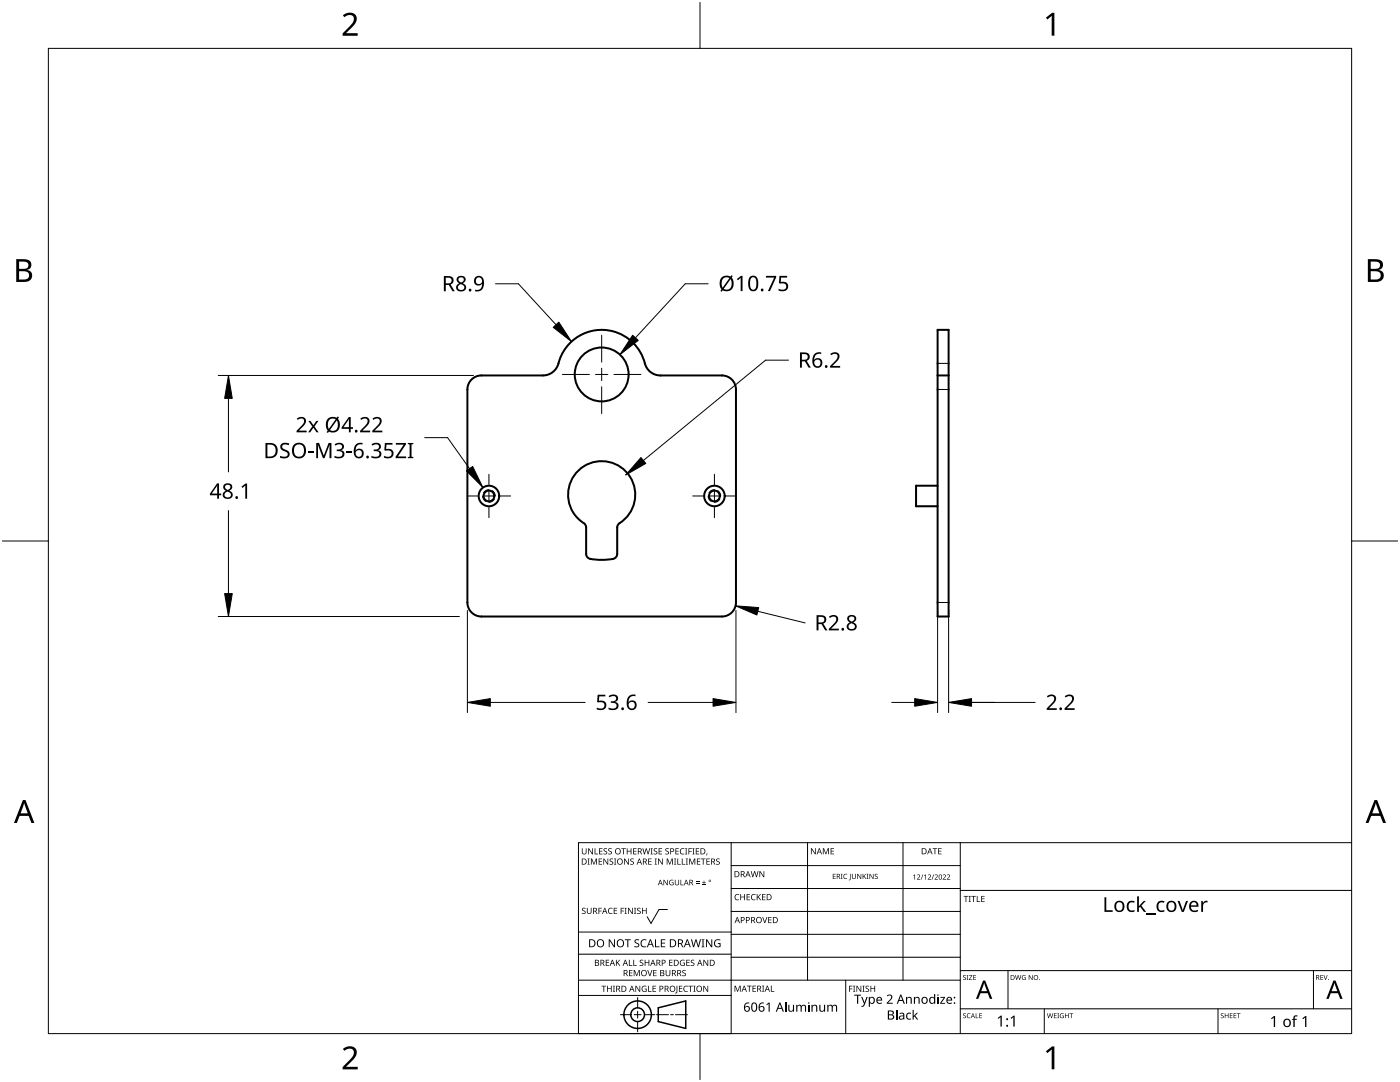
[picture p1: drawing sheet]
<svg xmlns="http://www.w3.org/2000/svg" width="279mm" height="216mm" viewBox="0 0 279 216" stroke-linecap="round" stroke-linejoin="round" font-family="sans-serif">
<g fill="none" stroke="#000" stroke-width=".4">
<path d="M94.3 75.5l1.1-.5 .7-.1h12.3a3.2 3.2 0 0 0 3.1-2.4 9 9 0 0 1 8.9-6.7 9 9 0 0 1 8.5 7.3 3.2 3.2 0 0 0 2.9 1.8h12.3a2.8 2.8 0 0 1 2.8 2.8v42.5a2.8 2.8 0 0 1-2.8 2.8h-48a2.8 2.8 0 0 1-2.8-2.8v-42.5a2.79 2.79 0 0 1 1-2.2zM187.1 74.9h2.2M187.1 65.8h2.2v57.2h-2.2zM115 94.3a6.7 6.7 0 0 1 10.3 .2 6.7 6.7 0 0 1-1.9 10.1l-.2 .6v5.3a1.19 1.19 0 0 1-1.5 1.1l-2.6 .1a2.05 2.05 0 0 1-2.1-.8v-5.7l-.3-.6a6.8 6.8 0 0 1-1.7-10.3zM187.1 96.9h-4.3v4.1h4.3"/>
<circle cx="120.1" cy="74.7" r="5.4"/>
<circle cx="97.6" cy="99" r="2.05"/>
<circle cx="97.6" cy="99" r="1.08"/>
<circle cx="142.6" cy="99" r="2.05"/>
<circle cx="142.6" cy="99" r="1.08"/>
</g>
<path d="M96.3 99a1.25 1.25 0 0 0 .7 1.1M97.6 97.7a1.25 1.25 0 0 0-1.1 .6M98.2 97.9a1.25 1.25 0 0 1 .6 1.1M98.7 99.6a1.25 1.25 0 0 1-1.1 .6M141.3 99a1.25 1.25 0 0 0 .7 1.1M142.6 97.7a1.25 1.25 0 0 0-1.1 .6M143.2 97.9a1.25 1.25 0 0 1 .6 1.1M143.7 99.6a1.25 1.25 0 0 1-1.1 .6" fill="none" stroke="#000" stroke-width=".2"/>
<path d="M187.1 77.7h2.2M187.1 72.5h2.2M187.1 120.2h2.2" fill="none" stroke="#000" stroke-width=".2"/>
<path d="M9.7 9.7h260v196.5h-260z" fill="none" stroke="#000" stroke-width=".2"/>
<path d="M139.7 .5v9.2M.5 108h9.2M269.7 108h9.2M139.7 206.2v9.2" fill="none" stroke="#000" stroke-width=".2"/>
<g fill="#000">
<path d="M68.4 3.1a1.64 1.64 0 0 1 2.8 .4 2.52 2.52 0 0 1-1.2 2.2l-.9 .9h2.3v.5h-3v-.4l1.2-1.2a1.95 1.95 0 0 0 .9-2.2 1.23 1.23 0 0 0-1.8 .1zM208.7 3.5l1.3-.9h.4v4.5h-.5v-4l-.9 .8zM68.4 209.3a1.64 1.64 0 0 1 2.8 .4 2.52 2.52 0 0 1-1.2 2.2l-.9 1h2.3v.5h-3v-.5l1.2-1.2a1.95 1.95 0 0 0 .9-2.1 1.23 1.23 0 0 0-1.8 .1zM208.7 209.8l1.3-1h.4v4.6h-.5v-4l-.9 .7z"/>
<path d="M3.2 51.7h1.3a1.28 1.28 0 0 1 1.7 1.3 1.04 1.04 0 0 1-.8 .9 1.23 1.23 0 0 1 1 1.5 1.23 1.23 0 0 1-1.6 .9h-1.6zM3.8 54.1v1.7h.9a.86 .86 0 0 0 1.1-.9 .86 .86 0 0 0-1.1-.8zM3.8 52.2v1.4h.8a.78 .78 0 0 0 1.1-.7 .78 .78 0 0 0-1.1-.7z"/>
<path d="M273 51.7h1.3a1.28 1.28 0 0 1 1.7 1.3 1.04 1.04 0 0 1-.9 .9 1.23 1.23 0 0 1 1 1.5 1.23 1.23 0 0 1-1.5 .9h-1.6zM273.6 54.1v1.7h.9a.86 .86 0 0 0 1.1-.9 .86 .86 0 0 0-1.2-.8zM273.6 52.2v1.4h.8a.78 .78 0 0 0 1-.7 .78 .78 0 0 0-1.1-.7z"/>
<path d="M4.6 159.6h.5l1.8 4.6h-.6l-.6-1.4h-1.8l-.5 1.4h-.6zM4.8 160.2l-.7 2.1h1.4z"/>
<path d="M274.3 159.6h.5l1.8 4.6h-.6l-.5-1.4h-1.8l-.6 1.4h-.6zM274.6 160.2l-.7 2.1h1.4z"/>
</g>
<g fill="none" stroke="#000" stroke-width=".2">
<path d="M145.9 168.1v38.1h-30.5v-38.1h154.3M145.9 172.7h45.7M145.9 177.3h45.7M161.2 168.1v27.5M180.2 168.1v27.5M191.6 168.1v38.1M191.6 177.7h78.1M115.4 198.6h30.5M115.4 195.6h76.2M115.4 190.4h30.5M115.4 186h30.5M127.3 199v2.1"/>
<path d="M133.2 181.5h-1.7l-1.6 2.8-.7-1.4M145.9 181.9h45.7M145.9 186.4h45.7M145.9 191h45.7M168.8 195.6v10.6M191.6 193.7h78.1M201.2 193.7v7.6M262.1 193.7v7.6M123.8 202.5h2.1M126.6 202.5h1.3M127.3 201.8v1.4M127.3 203.8v2.1"/>
<path d="M128.6 202.5h2.1M131 202.5h2.4M133.8 202.5h.6M134.8 202.5h2.4M191.6 201.3h78.1M208.4 201.3v4.9M243.1 201.3v4.9"/>
</g>
<g fill="#000">
<path d="M116.1 169.3h.2v.8a.32 .32 0 0 0 .3 .3 .32 .32 0 0 0 .3-.3v-.8h.2v.8a.47 .47 0 0 1-.5 .4 .47 .47 0 0 1-.5-.5zM117.3 171.3h.4l-.1 .1v1l.1 .1h-.4l.1-.1v-1zM117.4 169.3h.2l.6 1v-1h.1v1.2h-.1l-.7-1v1h-.1zM117.9 171.3h.3l.3 1 .4-1h.2v1.2h-.1v-1l-.4 1h-.1l-.4-1v1h-.2zM118.7 169.3h.1v1h.6v.2h-.7zM119.5 171.3h.7v.1h-.6v.4h.5v.2h-.5v.4h.6v.1h-.7zM119.6 169.3h.6v.1h-.5v.4h.5v.1h-.5v.4h.5v.2h-.6zM120.5 169.4l.4-.1h.3l-.1 .1a.25 .25 0 0 0-.4-.1 .25 .25 0 0 0 0 .4 .4 .4 0 0 1 .5 .3 .4 .4 0 0 1-.3 .5 .4 .4 0 0 1-.5-.2h.2a.27 .27 0 0 0 .4-.1 .27 .27 0 0 0-.3-.3l-.2-.2zM120.4 171.3h.2l.6 1v-1h.2v1.2h-.2l-.6-1v1h-.2zM121.4 169.4l.5-.1h.2v.1a.25 .25 0 0 0-.4-.1 .25 .25 0 0 0 0 .4 .4 .4 0 0 1 .4 .3 .4 .4 0 0 1-.2 .5 .4 .4 0 0 1-.5-.2h.1a.27 .27 0 0 0 .5-.1 .27 .27 0 0 0-.4-.3l-.2-.2zM121.7 171.4l.4-.1 .3 .1-.1 .1a.25 .25 0 0 0-.4-.1 .25 .25 0 0 0 0 .4 .4 .4 0 0 1 .5 .3 .4 .4 0 0 1-.3 .5 .4 .4 0 0 1-.5-.3l.2 .1a.27 .27 0 0 0 .4-.2 .27 .27 0 0 0-.3-.3l-.2-.2zM122.5 171.3h.5l-.2 .1v1l.2 .1h-.5l.2-.1v-1z"/>
<path d="M124 169.3h.9v.1h-.4v1.1h-.1v-1.1h-.4zM124.6 171.3h.1l.7 1v-1h.1v1.2h-.2l-.6-1v1h-.1zM125.1 169.3h.1v.5h.7v-.5h.1v1.2h-.1v-.6h-.7v.6h-.1zM125.8 171.4l.5-.1 .2 .1v.1a.25 .25 0 0 0-.4-.1 .25 .25 0 0 0 0 .4 .4 .4 0 0 1 .4 .3 .4 .4 0 0 1-.2 .5 .4 .4 0 0 1-.5-.3l.1 .1a.27 .27 0 0 0 .5-.2 .27 .27 0 0 0-.4-.3l-.2-.2zM126.4 169.3h.6v.1h-.5v.4h.5v.1h-.5v.4h.5v.2h-.6zM128.2 169.3h.2l.2 1 .3-1h.2l.2 1 .3-1h.1l-.3 1.2h-.1l-.3-1.1-.3 1.1h-.2zM129.4 171.3h.6v.1h-.5v.4h.5v.2h-.5v.4h.5v.1h-.6zM129.8 169.3h.5l-.2 .1v1l.2 .1h-.5l.2-.1v-1zM130.7 171.3h.4l-.1 .1v1l.1 .1h-.4l.1-.1v-1zM130.5 169.4l.4-.1h.3l-.1 .1a.25 .25 0 0 0-.4-.1 .25 .25 0 0 0 0 .4 .4 .4 0 0 1 .5 .3 .4 .4 0 0 1-.3 .5 .4 .4 0 0 1-.5-.2h.2a.27 .27 0 0 0 .4-.1 .27 .27 0 0 0-.3-.3l-.2-.2zM131.4 169.3h.7v.1h-.5v.4h.5v.1h-.5v.4h.5v.2h-.7zM131.3 171.3h.2l.7 1-.1-1h.2v1.2h-.2l-.6-1v1h-.2z"/>
<path d="M132.4 175.6h.2l.6 .9v-.9h.1v1h-.2l-.6-.9v.9h-.1zM132.8 169.4l.4-.1h.3l-.1 .1a.25 .25 0 0 0-.3-.1 .25 .25 0 0 0 0 .4 .4 .4 0 0 1 .4 .3 .4 .4 0 0 1-.3 .5 .4 .4 0 0 1-.4-.2h.1a.27 .27 0 0 0 .5-.1 .27 .27 0 0 0-.4-.3l-.2-.2zM133.1 171.3h.2l.4 1 .4-1h.2v1.2h-.2v-1l-.4 1h-.1l-.4-1v1h-.1zM133.7 175.7l.5-.2 .2 .1v.1a.45 .45 0 0 0-.7 .4 .45 .45 0 0 0 .6 .4v-.3h-.2v-.1h.3v.5a.6 .6 0 0 1-.8-.1 .6 .6 0 0 1 .1-.8zM134.5 171.3h.4l-.1 .1v1l.1 .1h-.4l.2-.1v-1zM135.2 171.3h.1v1.1h.6v.1h-.7zM134.8 169.3h.7v.1h-.6v.4h.5v.1h-.5v.4h.6v.2h-.7zM134.7 175.6h.1v.7a.28 .28 0 0 0 .3 .2 .28 .28 0 0 0 .3-.2v-.7h.1v.7a.42 .42 0 0 1-.4 .4 .42 .42 0 0 1-.4-.4zM135.8 175.6h.1v.9h.5v.1h-.6zM136.1 171.3h.1v1.1h.6v.1h-.7zM135.8 169.4l.5-.2 .3 .1-.1 .1a.49 .49 0 0 0-.7 .5 .49 .49 0 0 0 .8 .4 .52 .52 0 0 1-.7 .1 .52 .52 0 0 1-.2-.6zM136.7 169.3h.5l-.2 .1v1l.2 .1h-.5l.2-.1v-1z"/>
<path d="M136.9 171.3h.4l-.1 .1v1l.1 .1h-.4l.1-.1v-1zM137.4 169.3h.7v.1h-.6v.4h.5v.2h-.5v.5h-.1zM137.5 171.3h.3l.3 1 .4-1h.3v1.2h-.2v-1l-.4 1h-.1l-.4-1v1h-.2zM138.2 169.3h.4l-.1 .1v1l.1 .1h-.4l.1-.1v-1zM138.9 176.2h.7v.1h-.7zM138.9 175.9h.7v.1h-.7zM138.9 169.3h.6v.1h-.5v.4h.5v.1h-.5v.4h.5v.2h-.6zM139.1 171.3h.7v.1h-.6v.4h.5v.2h-.5v.4h.6v.1h-.7zM140.1 176.5h.8v.1h-.8zM139.9 171.3h.9v.1h-.4v1.1h-.1v-1.1h-.4zM140.4 175.7h.2v.3h.3v.2h-.3v.3h-.2v-.3h-.3v-.2h.3zM141 170.3h.2l-.3 .4z"/>
<path d="M141 171.3h.7v.1h-.6v.4h.5v.2h-.5v.4h.6v.1h-.7zM143 171.4l.4-.1 .2 .1v.1a.25 .25 0 0 0-.4-.1 .25 .25 0 0 0 0 .4 .4 .4 0 0 1 .5 .3 .4 .4 0 0 1-.3 .5 .4 .4 0 0 1-.5-.3l.2 .1a.27 .27 0 0 0 .4-.2 .27 .27 0 0 0-.3-.3l-.3-.2zM146.8 178.6l.4-.2 .3 .1v.1a.49 .49 0 0 0-.7 .4 .49 .49 0 0 0 .7 .5 .52 .52 0 0 1-.7 0 .52 .52 0 0 1-.2-.6zM147.7 178.4h.2v.5h.6v-.5h.2v1.2h-.2v-.5h-.6v.5h-.2zM149 178.4h.7v.1h-.5v.4h.4v.2h-.4v.4h.5v.1h-.7zM150 178.6l.5-.2 .3 .1-.1 .1a.49 .49 0 0 0-.7 .4 .49 .49 0 0 0 .8 .5 .52 .52 0 0 1-.7 0 .52 .52 0 0 1-.2-.6zM149.8 173.8h.2l.2 1.1 .3-1.1h.2l.3 1.1 .2-1.1h.2l-.3 1.2h-.2l-.3-1-.3 1h-.1zM151 178.4h.2v.6l.5-.6h.2l-.5 .5 .5 .7h-.2l-.4-.6-.1 .6h-.2zM151.6 173.8h.1l.7 1v-1h.1v1.2h-.2l-.6-1v1h-.1zM152.1 178.4h.7v.1h-.6v.4h.5v.2h-.5v.4h.6v.1h-.7zM161.8 169.3h.2l.7 1v-1h.1v1.2h-.2l-.6-1v1h-.2zM164.2 169.3h.2l.4 .9 .4-.9h.2v1.2h-.1v-1.1l-.4 1.1h-.1l-.4-1.1v1.1h-.2z"/>
<path d="M165.8 169.3h.6v.1h-.5v.4h.5v.1h-.5v.4h.5v.2h-.6zM166.2 174.4h.6v.1h-.5v.3h.4v.1h-.4v.4h.5v.1h-.6zM167.8 174.4h.4l-.2 .1v.8l.2 .1h-.4l.1-.1v-.8zM168.4 174.5l.5-.1h.2l-.1 .1a.41 .41 0 0 0-.6 .4 .41 .41 0 0 0 .6 .3 .48 .48 0 0 1-.6 0 .48 .48 0 0 1 0-.7zM169.6 174.4h.2v1l-.4 .3v-.2l.2-.1zM170 174.4h.1v.6a.26 .26 0 0 0 .3 .3 .26 .26 0 0 0 .3-.3v-.6h.1v.6a.39 .39 0 0 1-.4 .4 .39 .39 0 0 1-.4-.4zM171.1 174.4h.1l.6 .8v-.8h.1v1h-.2l-.5-.9v.9h-.1zM172.2 174.4h.1v.5l.6-.5-.4 .4 .4 .6h-.1l-.4-.5-.1 .5h-.1zM173 174.4h.3l-.1 .1v.8l.1 .1h-.3l.1-.1v-.8zM173.5 174.4h.2l.5 .8v-.8h.1v1h-.1l-.6-.9v.9h-.1zM174.6 174.5l.4-.1h.2l-.1 .1a.24 .24 0 0 0-.3-.1 .24 .24 0 0 0-.1 .3 .24 .24 0 0 0 .3 .2 .33 .33 0 0 1 .1 .5 .33 .33 0 0 1-.5 0v-.1a.26 .26 0 0 0 .4 0 .26 .26 0 0 0 0-.3 .26 .26 0 0 0-.3-.1zM182.2 174.7l.4-.2v1h-.1v-.9l-.2 .2z"/>
<path d="M183 174.6a.37 .37 0 0 1 .6 0 .37 .37 0 0 1-.2 .6l-.2 .2h.5v.1h-.7l.3-.4a.27 .27 0 0 0 .2-.3 .27 .27 0 0 0-.3-.2zM184.1 174.5h.2l-.4 1h-.1zM184.4 174.7l.4-.2v1h-.1v-.9l-.2 .2zM185.2 174.6a.37 .37 0 0 1 .6 0 .37 .37 0 0 1-.3 .6l-.2 .2h.5v.1h-.6l.2-.4a.27 .27 0 0 0 .3-.3 .27 .27 0 0 0-.4-.2zM186.3 174.5h.1l-.4 1h-.1zM186.1 169.3h.9v.1h-.3v1.1h-.2v-1.1h-.4zM186.5 174.6a.37 .37 0 0 1 .6 0 .37 .37 0 0 1-.2 .6l-.2 .2h.5v.1h-.7l.3-.4a.27 .27 0 0 0 .3-.3 .27 .27 0 0 0-.4-.2zM187.2 169.3h.7v.1h-.5v.4h.5v.1h-.5v.4h.5v.2h-.7zM188.2 174.6a.37 .37 0 0 1 .6 0 .37 .37 0 0 1-.3 .6l-.2 .2h.5v.1h-.7l.3-.4a.27 .27 0 0 0 .3-.3 .27 .27 0 0 0-.4-.2zM189 174.6a.37 .37 0 0 1 .6 0 .37 .37 0 0 1-.3 .6l-.2 .2h.5v.1h-.6l.2-.4a.27 .27 0 0 0 .3-.3 .27 .27 0 0 0-.4-.2zM192.3 178.8h.9v.1h-.3v1.1h-.2v-1.1h-.4zM193.3 178.8h.5l-.2 .1v1l.2 .1h-.5l.2-.1v-1z"/>
<path d="M193.8 178.8h1v.1h-.4v1.1h-.2v-1.1h-.4zM194.9 178.8h.2v1.1h.5v.1h-.7zM195.8 178.8h.7v.1h-.5v.4h.5v.1h-.5v.5h.5v.1h-.7zM239.7 179.8h.3l.1 .4 .4-.4h.5v.3h-.5l-.3 .3-.1 1.6h-.4zM116.2 181.3l.4-.2 .3 .1-.1 .1a.25 .25 0 0 0-.4-.1 .25 .25 0 0 0 0 .4 .4 .4 0 0 1 .5 .3 .4 .4 0 0 1-.3 .5 .4 .4 0 0 1-.5-.2h.2a.27 .27 0 0 0 .4-.1 .27 .27 0 0 0-.3-.3l-.2-.2zM117.1 181.1h.2v.8a.32 .32 0 0 0 .3 .3 .32 .32 0 0 0 .3-.3v-.8h.2v.8a.47 .47 0 0 1-.5 .5 .47 .47 0 0 1-.5-.5zM119.4 181.1h.7v.2h-.5v.4h.5v.1h-.5v.6h-.2zM120 196.7h1v.1h-.4v1.1h-.2v-1.1h-.4zM120.9 191.5h.7v.1h-.6v.4h.5v.2h-.5v.4h.6v.1h-.7zM121.5 181.3l.4-.2 .4 .1-.1 .1a.49 .49 0 0 0-.7 .5 .49 .49 0 0 0 .7 .4 .52 .52 0 0 1-.6 .1 .52 .52 0 0 1-.3-.6zM121.1 196.7h.2v.5h.6v-.5h.2v1.2h-.2v-.6h-.6v.6h-.2zM121.5 187.4h.2l.9 1.3v-1.3h.1v1.6h-.2l-.8-1.3v1.3h-.2z"/>
<path d="M122.3 196.7h.4l-.1 .1v1l.1 .1h-.4l.2-.1v-1zM122.5 181.1h.7v.2h-.6v.4h.5v.1h-.5v.4h.6v.2h-.7zM122.9 191.5h.2v.6l.5-.6h.2l-.5 .5 .5 .7h-.2l-.4-.6-.1 .6h-.2zM123.9 181.1h.6v.2h-.5v.4h.5v.1h-.5v.6h-.1zM124.7 181.1h.4l-.2 .2v.9l.2 .2h-.4l.1-.2v-.9zM124.7 187.4h1.2v.2h-.5v1.4h-.2v-1.4h-.5zM125.5 191.5h.2v1.1h.5v.1h-.7zM125.5 193.6h.7v.1h-.5v.4h.5v.1h-.5v.4h.5v.2h-.7zM125.3 181.1h.2l.7 1.1-.1-1.1h.2v1.3h-.2l-.6-1v1h-.2zM126.4 191.5h.1v1.1h.6v.1h-.7zM126.5 181.1h.5l-.2 .2v.9l.2 .2h-.5l.2-.2v-.9zM126.5 193.6h.2l.4 1 .4-1h.2v1.2h-.2v-1.1l-.4 1.1h-.1l-.4-1.1v1.1h-.1z"/>
<path d="M126.7 187.6l.3-.2 .6 .1-.2 .1a.33 .33 0 0 0-.6 .2 .33 .33 0 0 0 .4 .4 .47 .47 0 0 1 .4 .6 .47 .47 0 0 1-.7 .2h-.3v-.2h.2a.35 .35 0 0 0 .6-.2 .35 .35 0 0 0-.5-.4l-.3-.2zM126.8 196.7h.2l.6 1v-1h.2v1.2h-.2l-.7-1 .1 1h-.2zM127.2 181.3l.4-.2 .3 .1-.1 .1a.25 .25 0 0 0-.4-.1 .25 .25 0 0 0 0 .4 .4 .4 0 0 1 .5 .3 .4 .4 0 0 1-.3 .5 .4 .4 0 0 1-.5-.2h.2a.27 .27 0 0 0 .4-.1 .27 .27 0 0 0-.3-.3l-.2-.2zM127.7 191.6l.4-.1 .3 .1-.1 .1a.25 .25 0 0 0-.3-.1 .25 .25 0 0 0 0 .4 .4 .4 0 0 1 .4 .3 .4 .4 0 0 1-.3 .5 .4 .4 0 0 1-.4-.3l.1 .1a.27 .27 0 0 0 .5-.2 .27 .27 0 0 0-.4-.3l-.2-.2zM128 187.6l.6-.2 .4 .1-.1 .2a.63 .63 0 0 0-.9 .5 .63 .63 0 0 0 1 .6v.2a.83 .83 0 0 1-1.1-.3 .83 .83 0 0 1 .1-1.1zM128.2 196.8l.6-.1 .2 .1v.1a.5 .5 0 0 0-.8 .4 .5 .5 0 0 0 .7 .5v-.4h-.3v-.1h.4v.6a.66 .66 0 0 1-.8-.2 .66 .66 0 0 1 0-.9zM128.1 181.1h.2v.6h.6v-.6h.2v1.3h-.2v-.6h-.6v.6h-.2zM129.2 193.6h.1l.4 1 .3-1h.2l-.4 1.2h-.2zM129.3 196.7h.2v1.1h.5v.1h-.7zM128.7 191.5h.1v.5h.6v-.5h.2v1.2h-.2v-.5h-.6v.5h-.1zM130.7 187.4h.2v1.4h.7v.2h-.9zM130.2 196.7h.7v.1h-.5v.4h.5v.1h-.5v.5h.5v.1h-.7z"/>
<path d="M130.4 193.6h.6v.1h-.5v.4h.5v.1h-.5v.4h.5v.2h-.6zM131.9 187.4h.9v.2h-.7v.5h.6v.2h-.6v.5h.7v.2h-.9zM132.8 193.6h.2v.7a.32 .32 0 0 0 .3 .4 .32 .32 0 0 0 .3-.4v-.7h.2v.7a.47 .47 0 0 1-.5 .5 .47 .47 0 0 1-.5-.5zM133.5 191.5h.7v.1h-.5v.4h.5v.2h-.5v.4h.5v.1h-.7zM135 196.7h.2v1.3l-.1 .2h-.3l-.1-.1 .3-.2zM135.5 196.7h.7v.1h-.5v.4h.4v.1h-.4v.5h.5v.1h-.7zM135.8 191.7l.5-.2 .4 .1-.1 .1a.5 .5 0 0 0-.8 .4 .5 .5 0 0 0 .7 .5v-.4h-.2v-.1h.4v.6a.66 .66 0 0 1-.9-.1 .66 .66 0 0 1 0-.9zM136.2 193.7l.4-.2 .3 .1-.1 .1a.25 .25 0 0 0-.4-.1 .25 .25 0 0 0 0 .4 .4 .4 0 0 1 .5 .3 .4 .4 0 0 1-.3 .5 .4 .4 0 0 1-.5-.2h.2a.27 .27 0 0 0 .5-.1 .27 .27 0 0 0-.4-.3l-.2-.2zM136.5 196.8l.5-.1 .3 .1-.1 .1a.49 .49 0 0 0-.7 .4 .49 .49 0 0 0 .8 .4 .52 .52 0 0 1-.7 .1 .52 .52 0 0 1-.2-.6zM137 191.5h.6v.1h-.5v.4h.5v.2h-.5v.4h.5v.1h-.6zM137.4 196.7h.9v.1h-.4v1.1h-.1v-1.1h-.4zM137.9 191.6l.4-.1 .3 .1-.1 .1a.25 .25 0 0 0-.4-.1 .25 .25 0 0 0 0 .4 .4 .4 0 0 1 .5 .3 .4 .4 0 0 1-.3 .5 .4 .4 0 0 1-.5-.3l.2 .1a.27 .27 0 0 0 .4-.2 .27 .27 0 0 0-.3-.3l-.2-.2z"/>
<path d="M138.4 196.7h.4l-.1 .1v1l.1 .1h-.4l.1-.1v-1zM137.9 187.4h.2l.3 1.4 .4-1.4h.2l.4 1.4 .3-1.4h.2l-.4 1.6h-.2l-.4-1.3-.4 1.3h-.2zM140 187.4h.6l-.2 .2v1.3l.2 .1h-.6l.2-.1v-1.3zM140.4 196.7h.1l.7 1v-1h.1v1.2h-.1l-.7-1v1h-.1zM140.4 191.5h.2l.6 1v-1h.1v1.2h-.1l-.7-1v1h-.1zM140.9 187.4h.2l.9 1.3v-1.3h.1v1.6h-.2l-.8-1.3v1.3h-.2zM142.7 187.6l.7-.2 .4 .1-.1 .2a.65 .65 0 0 0-1 .5 .65 .65 0 0 0 .9 .6v-.4h-.3v-.2h.5v.7a.86 .86 0 0 1-1.1-.1 .86 .86 0 0 1 0-1.2zM146.6 196.7h.2l.4 1 .4-1h.2v1.2h-.1v-1.1l-.4 1.1h-.2l-.4-1.1v1.1h-.1zM149.1 196.7h.9v.1h-.4v1.1h-.1v-1.1h-.4zM150.2 196.7h.7v.1h-.6v.4h.5v.1h-.5v.5h.6v.1h-.7zM152.1 183h.2l.3 1 .4-1h.1l-.4 1.2h-.1zM152.1 196.7h.4l-.1 .1v1l.1 .1h-.4l.1-.1v-1z"/>
<path d="M153.8 196.7h.2v1.1h.5v.1h-.7zM153.3 183h.7v.1h-.5v.4h.5v.1h-.5v.5h.5v.1h-.7zM169.5 196.7h.6v.1h-.5v.5h.5v.1h-.5v.5h-.1zM170.2 196.7h.5l-.2 .1v1l.2 .1h-.5l.2-.1v-1zM171.9 198.9h.2l.4 1.2 .4-1.2h.3l-.8 1.8a.3 .3 0 0 1-.3 .2 .3 .3 0 0 1-.2-.2h.3l.2-.4zM170.9 196.7h.2l.6 1v-1h.2v1.2h-.2l-.6-1v1h-.2zM172.1 196.7h.5l-.2 .1v1l.2 .1h-.5l.2-.1v-1zM172.8 196.8l.4-.1h.2v.2a.25 .25 0 0 0-.4-.1 .25 .25 0 0 0 0 .4 .4 .4 0 0 1 .5 .3 .4 .4 0 0 1-.3 .4 .4 .4 0 0 1-.5-.2l.2 .1a.27 .27 0 0 0 .4-.2 .27 .27 0 0 0-.3-.3l-.3-.2zM173.7 196.7h.2v.5h.6v-.5h.2v1.2h-.2v-.6h-.6v.6h-.2zM192.2 194.7l.4-.1h.2l-.1 .1a.24 .24 0 0 0-.3 0 .24 .24 0 0 0-.1 .3 .24 .24 0 0 0 .4 .1 .31 .31 0 0 1 0 .4 .31 .31 0 0 1-.5-.1 .24 .24 0 0 0 .3 .1 .24 .24 0 0 0 .1-.3l-.4-.3zM192.9 194.6h.4l-.1 .1v.7l.1 .1h-.4l.1-.1v-.7zM193.4 194.6h.6l-.5 .8h.6v.1h-.7l.5-.8h-.5z"/>
<path d="M194.2 194.6h.6v.1h-.4v.3h.4v.1h-.4v.3h.4v.1h-.6zM202.6 194.6h.1l.2 .8 .2-.8h.2l.2 .8 .2-.8h.1l-.2 .9h-.2l-.2-.8-.2 .8h-.2zM204 194.7l.4-.1h.3l-.1 .1a.4 .4 0 0 0-.6 .4 .4 .4 0 0 0 .6 .3v-.3l-.2-.1h.3v.5a.53 .53 0 0 1-.7-.1 .53 .53 0 0 1 0-.7zM205.3 194.6h.1l.6 .8v-.8h.1v.9h-.2l-.5-.8v.8h-.1zM220.4 179h.4v2.6h1.3v.4h-1.7zM225.1 180l.4-.2 .5-.1 .5 .1-.2 .3a.8 .8 0 0 0-1.1 .7 .8 .8 0 0 0 1.1 .8h.1v.3a1.1 1.1 0 0 1-1.3-.2 1.1 1.1 0 0 1-.2-1.3zM226.9 178.9h.4v1.9l1-1h.4l-.9 .9 .9 1.3h-.4l-.8-1.1-.2 .3v.8h-.4zM228.8 182.3h1.8v.3h-1.8zM231.1 180l.4-.2 .5-.1 .4 .1-.1 .3a.8 .8 0 0 0-1.1 .7 .8 .8 0 0 0 1 .8h.2v.3a1.12 1.12 0 0 1-1.4-.3 1.12 1.12 0 0 1 0-1.4zM235 179.8h.4l.6 1.8 .7-1.8h.4l-.8 2.2h-.5zM263.5 194.6h.6v.1h-.5v.3h.4v.1h-.4v.3h.5v.1h-.6zM264.1 194.6h.2l.2 .8 .3-.8h.2l-.4 .9h-.1z"/>
<path d="M152.9 200.4l.7-.4v1.9h-.2v-1.6l-.4 .3zM156.7 199.9h.2v2h-.2zM157.3 200.5h.2v.9a.37 .37 0 0 0 .5 .3 .37 .37 0 0 0 .2-.5v-.7h.3v1.4h-.2v-.2a.53 .53 0 0 1-.6 .2 .53 .53 0 0 1-.4-.5zM158.9 200.5h.2v.2a.52 .52 0 0 1 .9 0 .49 .49 0 0 1 .5-.2 .49 .49 0 0 1 .4 .5v.9h-.3v-.9a.33 .33 0 0 0-.4-.3 .33 .33 0 0 0-.2 .4v.8h-.2v-.9a.34 .34 0 0 0-.5-.3 .34 .34 0 0 0-.2 .5v.7h-.2zM161.3 200.5h.2v1.4h-.2zM162 200.5h.1l.1 .2a.52 .52 0 0 1 .5-.2 .52 .52 0 0 1 .4 .5v.9h-.2v-.9a.37 .37 0 0 0-.5-.3 .37 .37 0 0 0-.2 .5v.7h-.2zM163.5 200.5h.2v.9a.37 .37 0 0 0 .5 .3 .37 .37 0 0 0 .2-.5v-.7h.3v1.4h-.2v-.2a.53 .53 0 0 1-.6 .2 .53 .53 0 0 1-.4-.5zM165.1 200.5h.2v.2a.52 .52 0 0 1 .9 0 .49 .49 0 0 1 .5-.2 .49 .49 0 0 1 .4 .5v.9h-.3v-.9a.34 .34 0 0 0-.4-.3 .34 .34 0 0 0-.2 .4v.8h-.2v-.9a.34 .34 0 0 0-.5-.3 .34 .34 0 0 0-.2 .5v.7h-.2zM170.5 198.5h1.3v.2h-.5v1.6h-.3v-1.6h-.5zM177 198.7a.63 .63 0 0 1 1-.1 .63 .63 0 0 1-.3 1l-.5 .5h1v.2h-1.2v-.2l.6-.7a.43 .43 0 0 0 .2-.6 .43 .43 0 0 0-.7 0zM178.8 201.5h.2v1.9h-.2zM181 202.2l.6-.1h.2v.2a.5 .5 0 0 0-.7 .5 .5 .5 0 0 0 .7 .4 .45 .45 0 0 1-.4 .3 .45 .45 0 0 1-.4-.2 .92 .92 0 0 1 0-1.1z"/>
<path d="M180.8 198.9h.2v.2a.52 .52 0 0 1 .6-.2 .52 .52 0 0 1 .4 .5v.9h-.3v-.9a.37 .37 0 0 0-.4-.3 .37 .37 0 0 0-.3 .5v.7h-.2zM182.1 201.5h.2v1.2l.7-.6h.2l-.5 .6 .6 .7h-.3l-.5-.6-.2 .1v.5h-.2zM182.4 198.9h.2v.2a.52 .52 0 0 1 .6-.2 .52 .52 0 0 1 .3 .5v.9h-.2v-.9a.37 .37 0 0 0-.4-.3 .37 .37 0 0 0-.3 .5v.7h-.2zM187.1 198.9h.2v1.4h-.2zM187.7 198.9h.9l-.7 1.2h.7v.2h-1l.8-1.2h-.7zM192.2 202.3l.4-.1h.2l-.1 .1a.24 .24 0 0 0-.3 0 .24 .24 0 0 0-.1 .3 .24 .24 0 0 0 .4 .1 .31 .31 0 0 1 0 .5 .31 .31 0 0 1-.5-.2 .24 .24 0 0 0 .3 .1 .24 .24 0 0 0 .1-.3l-.4-.2zM193.1 202.3l.3-.1h.3l-.1 .1a.39 .39 0 0 0-.5 .4 .39 .39 0 0 0 .5 .3 .46 .46 0 0 1-.6 0 .46 .46 0 0 1 .1-.7zM194.7 202.2h.1v.8h.5v.2h-.6zM195.4 202.2h.6v.1h-.4v.3h.4v.1h-.4v.4h.4v.1h-.6zM199.1 203.1l.6-.4h.2v2.1h-.2v-1.9l-.5 .4zM201.7 203.1l.6-.4h.2v2.1h-.3v-1.9l-.4 .4zM209 202.2h.1l.2 .8 .2-.8h.1l.3 .8 .2-.8h.1l-.3 1h-.1l-.2-.9-.3 .9h-.1z"/>
<path d="M210.3 202.2h.6v.1h-.4v.3h.3v.1h-.3v.4h.4v.1h-.6zM211 202.2h.4l-.2 .1v.8l.2 .1h-.4l.1-.1v-.8zM211.6 202.3l.7-.1-.1 .1a.4 .4 0 0 0-.6 .4 .4 .4 0 0 0 .6 .3v-.2l-.2-.2h.3v.5a.53 .53 0 0 1-.7-.1 .53 .53 0 0 1 0-.7zM212.5 202.2h.2v.4h.5v-.4h.1v1h-.1v-.5h-.5v.5h-.2zM213.4 202.2h.8v.1h-.3v.9h-.2v-.9h-.3zM243.7 202.3l.3-.1h.2v.1a.24 .24 0 0 0-.3 0 .24 .24 0 0 0-.1 .3 .24 .24 0 0 0 .3 .1 .31 .31 0 0 1 0 .5 .31 .31 0 0 1-.5-.2 .24 .24 0 0 0 .4 .1 .24 .24 0 0 0 0-.3l-.3-.2zM244.4 202.2h.2v.4h.5v-.4h.1v1h-.1v-.5h-.5v.5h-.2zM245.4 202.2h.6v.1h-.4v.3h.4v.1h-.4v.4h.4v.1h-.6zM246.2 202.2h.5v.1h-.4v.3h.4v.1h-.4v.4h.4v.1h-.5zM246.8 202.2h.8v.1h-.3v.9h-.2v-.9h-.3zM253.7 203.2l.6-.5h.2v2.2h-.3v-1.9l-.4 .4zM258.2 202.7l.3-.1h.5l-.1 .3-.4-.1-.1 .2v.3h.4v.2h-.4v1.4h-.3v-1.4h-.3l.3-.2z"/>
<path d="M259.9 203.2l.6-.5h.2v2.2h-.2v-1.9l-.5 .4z"/>
<path d="M116.1 171.3h.4a.61 .61 0 0 1 .6 .6 .61 .61 0 0 1-.6 .6h-.4zM116.3 171.4v1h.1a.48 .48 0 0 0 .5-.5 .48 .48 0 0 0-.4-.5z"/>
<path d="M122.7 169.9a.61 .61 0 0 1 1.2 0 .61 .61 0 0 1-1.2 0zM122.9 169.9a.45 .45 0 0 0 .9 0 .45 .45 0 0 0-.9 0z"/>
<path d="M123.1 171.9a.61 .61 0 0 1 1.2 0 .61 .61 0 0 1-1.2 0zM123.3 171.9a.45 .45 0 0 0 .9 0 .45 .45 0 0 0-.9 0z"/>
<path d="M127.3 169.3h.3a.35 .35 0 0 1 .5 .2 .35 .35 0 0 1-.3 .4l.4 .6h-.2l-.3-.5h-.3v.5h-.1zM127.4 169.4v.4h.2a.23 .23 0 0 0 .3-.2 .23 .23 0 0 0-.3-.2z"/>
<path d="M127.5 171.3h.2l.4 1.2h-.1l-.2-.4h-.4l-.2 .4h-.1zM127.6 171.5l-.2 .5h.4z"/>
<path d="M128.3 171.3h.3a.35 .35 0 0 1 .5 .2 .35 .35 0 0 1-.3 .5l.4 .5h-.2l-.3-.5h-.2v.5h-.2zM128.5 171.4v.5h.1a.23 .23 0 0 0 .3-.2 .23 .23 0 0 0-.3-.3z"/>
<path d="M131.7 175.5h.1l.5 1.1h-.2l-.1-.3h-.4l-.2 .3h-.1zM131.8 175.7l-.2 .5h.3z"/>
<path d="M133.8 169.3h.3a.41 .41 0 0 1 .4 .5 .41 .41 0 0 1-.6 .2v.5h-.1zM133.9 169.4v.5a.29 .29 0 0 0 .5-.3 .29 .29 0 0 0-.5-.2z"/>
<path d="M136.9 175.5h.1l.4 1.1h-.1l-.1-.3h-.5l-.1 .3h-.1zM137 175.7l-.2 .5h.3z"/>
<path d="M137.6 175.6h.3a.31 .31 0 0 1 .4 .2 .31 .31 0 0 1-.2 .4l.3 .4h-.2l-.3-.4h-.2v.4h-.1zM137.7 175.7v.4h.2a.21 .21 0 0 0 .2-.2 .21 .21 0 0 0-.2-.2z"/>
<path d="M139.8 169.3h.4a.61 .61 0 0 1 .6 .6 .61 .61 0 0 1-.7 .6h-.3zM140 169.4v.9h.1a.48 .48 0 0 0 .5-.4 .48 .48 0 0 0-.4-.5z"/>
<path d="M141.4 175.8a.25 .25 0 0 1 .5 0 .25 .25 0 0 1-.5 0zM141.5 175.8a.15 .15 0 0 0 .3 0 .15 .15 0 0 0-.3 0z"/>
<path d="M141.9 171.3h.4a.35 .35 0 0 1 .4 .2 .35 .35 0 0 1-.2 .5l.3 .5h-.2l-.3-.5h-.2v.5h-.2zM142.1 171.4v.5h.2a.23 .23 0 0 0 .2-.2 .23 .23 0 0 0-.3-.3z"/>
<path d="M146.6 173.8h.4a.61 .61 0 0 1 .6 .6 .61 .61 0 0 1-.7 .6h-.3zM146.7 174v.9h.2a.48 .48 0 0 0 .5-.5 .48 .48 0 0 0-.5-.4z"/>
<path d="M147.8 173.8h.4a.35 .35 0 0 1 .4 .3 .35 .35 0 0 1-.2 .4l.3 .5h-.2l-.3-.5h-.2v.5h-.2zM148 174v.4h.2a.23 .23 0 0 0 .3-.2 .23 .23 0 0 0-.3-.2z"/>
<path d="M149.2 173.8h.1l.5 1.2h-.1l-.2-.3h-.5l-.1 .3h-.2zM149.3 174l-.2 .5h.4z"/>
<path d="M153 178.4h.4a.61 .61 0 0 1 .6 .6 .61 .61 0 0 1-.6 .6h-.4zM153.2 178.5v1h.1a.48 .48 0 0 0 .5-.5 .48 .48 0 0 0-.4-.5z"/>
<path d="M163.4 169.2h.2l.5 1.3h-.2l-.2-.4h-.4l-.2 .4h-.1zM163.5 169.4l-.2 .6h.4z"/>
<path d="M167 174.4h.3a.29 .29 0 0 1 .3 .2 .29 .29 0 0 1-.2 .3l.3 .5h-.1l-.3-.4h-.2v.4h-.1zM167.1 174.5v.4h.2a.2 .2 0 0 0 .2-.2 .2 .2 0 0 0-.2-.2z"/>
<path d="M184 169.3h.3a.61 .61 0 0 1 .6 .6 .61 .61 0 0 1-.6 .6h-.3zM184.1 169.4v.9h.2a.48 .48 0 0 0 .5-.4 .48 .48 0 0 0-.5-.5z"/>
<path d="M185.5 169.2h.1l.5 1.3h-.1l-.2-.4h-.5l-.1 .4h-.2zM185.6 169.4l-.2 .6h.4z"/>
<path d="M187.5 174.6h.4l.1 .5a.38 .38 0 0 1-.4 .4 .38 .38 0 0 1-.3-.6zM187.5 174.6v.1a.39 .39 0 0 0-.1 .4 .39 .39 0 0 0 .4 .3 .4 .4 0 0 0 .2-.5 .4 .4 0 0 0-.5-.3z"/>
<path d="M118.4 181.1h.3a.35 .35 0 0 1 .4 .3 .35 .35 0 0 1-.2 .4l.3 .6h-.1l-.3-.5h-.3v.5h-.1zM118.5 181.3v.4h.2a.23 .23 0 0 0 .3-.2 .23 .23 0 0 0-.3-.2z"/>
<path d="M118.7 191.5h.4a.31 .31 0 0 1 .4 .2 .31 .31 0 0 1-.2 .4 .33 .33 0 0 1 .3 .4 .33 .33 0 0 1-.4 .2h-.5zM118.9 192.2v.4h.2a.23 .23 0 0 0 .3-.2 .23 .23 0 0 0-.3-.2zM118.9 191.6v.4h.2a.21 .21 0 0 0 .3-.2 .21 .21 0 0 0-.3-.2z"/>
<path d="M117.6 187.4h.5a.79 .79 0 0 1 .7 .8 .79 .79 0 0 1-.8 .8h-.4zM117.8 187.6v1.2h.2a.62 .62 0 0 0 .6-.6 .62 .62 0 0 0-.6-.6z"/>
<path d="M119.8 191.5h.4a.35 .35 0 0 1 .4 .3 .35 .35 0 0 1-.2 .4l.3 .5h-.2l-.3-.5h-.2v.5h-.2zM120 191.6v.5h.2a.23 .23 0 0 0 .3-.2 .23 .23 0 0 0-.3-.3z"/>
<path d="M119.3 187.6a.77 .77 0 0 1 1.1 .1 .77 .77 0 0 1-.2 1.1 .77 .77 0 0 1-1-.2l-.1-.6zM119.5 187.7a.63 .63 0 0 0-.2 .8 .63 .63 0 0 0 .8 .3 .63 .63 0 0 0 .2-.9 .63 .63 0 0 0-.8-.2z"/>
<path d="M120.6 181.1h.2l.4 1.3h-.1l-.2-.4h-.4l-.2 .4h-.1zM120.7 181.3l-.2 .6h.4z"/>
<path d="M122.1 191.5h.2l.5 1.2h-.2l-.1-.3h-.5l-.2 .3h-.1zM122.2 191.7l-.2 .5h.4z"/>
<path d="M123 196.7h.3a.35 .35 0 0 1 .4 .2 .35 .35 0 0 1-.2 .5l.3 .5h-.1l-.3-.5h-.3v.5h-.1zM123.1 196.8v.5h.2a.23 .23 0 0 0 .3-.3 .23 .23 0 0 0-.3-.2z"/>
<path d="M123.3 187.6a.77 .77 0 0 1 1.1 .1 .77 .77 0 0 1-.2 1.1 .77 .77 0 0 1-1.1-.2v-.6zM123.5 187.7a.63 .63 0 0 0-.2 .8 .63 .63 0 0 0 .8 .3 .63 .63 0 0 0 .2-.9 .63 .63 0 0 0-.8-.2z"/>
<path d="M124.5 193.6h.3a.35 .35 0 0 1 .4 .2 .35 .35 0 0 1-.2 .4l.3 .6h-.1l-.3-.5h-.3v.5h-.1zM124.6 193.7v.4h.2a.23 .23 0 0 0 .3-.2 .23 .23 0 0 0-.3-.2z"/>
<path d="M124 196.7h.4a.61 .61 0 0 1 .6 .6 .61 .61 0 0 1-.6 .6h-.4zM124.2 196.8v1h.2a.48 .48 0 0 0 .5-.5 .48 .48 0 0 0-.5-.5z"/>
<path d="M124.7 191.5h.2l.4 1.2h-.1l-.2-.3h-.4l-.2 .3h-.1zM124.8 191.7l-.2 .5h.4z"/>
<path d="M126 196.7h.2l.4 1.2h-.1l-.2-.4h-.4l-.2 .4h-.1zM126.1 196.8l-.2 .6h.4z"/>
<path d="M127.9 194.2a.61 .61 0 0 1 1.2 0 .61 .61 0 0 1-1.2 0zM128.1 194.2a.45 .45 0 0 0 .9 0 .45 .45 0 0 0-.9 0z"/>
<path d="M129.7 187.4h.2l.6 1.6h-.2l-.2-.5h-.6l-.2 .5h-.2zM129.8 187.6l-.3 .7h.5z"/>
<path d="M130.2 191.5h.2l.4 1.2h-.1l-.2-.3h-.4l-.2 .3h-.1zM130.3 191.7l-.2 .5h.4z"/>
<path d="M131 191.5h.3a.35 .35 0 0 1 .5 .3 .35 .35 0 0 1-.3 .4l.4 .5h-.2l-.3-.5h-.2v.5h-.2zM131.2 191.6v.5h.1a.23 .23 0 0 0 .3-.2 .23 .23 0 0 0-.3-.3z"/>
<path d="M131.8 193.6h.3a.31 .31 0 0 1 .4 .1 .31 .31 0 0 1-.2 .4 .33 .33 0 0 1 .3 .4 .33 .33 0 0 1-.4 .3h-.4zM131.9 194.2v.4h.3a.23 .23 0 0 0 .2-.2 .23 .23 0 0 0-.3-.2zM131.9 193.7v.4h.2a.21 .21 0 0 0 .3-.2 .21 .21 0 0 0-.3-.2z"/>
<path d="M131.6 196.7h.3a.41 .41 0 0 1 .5 .5 .41 .41 0 0 1-.6 .2v.5h-.2zM131.8 196.8v.5a.29 .29 0 0 0 .4-.2 .29 .29 0 0 0-.4-.3z"/>
<path d="M132.6 196.7h.4a.35 .35 0 0 1 .4 .2 .35 .35 0 0 1-.2 .5l.3 .5h-.2l-.3-.5h-.2v.5h-.2zM132.8 196.8v.5h.2a.23 .23 0 0 0 .3-.3 .23 .23 0 0 0-.3-.2z"/>
<path d="M132.1 191.5h.3a.41 .41 0 0 1 .4 .5 .41 .41 0 0 1-.6 .3v.4h-.1zM132.2 191.6v.5a.29 .29 0 0 0 .5-.2 .29 .29 0 0 0-.5-.3z"/>
<path d="M134.1 193.6h.3a.35 .35 0 0 1 .5 .2 .35 .35 0 0 1-.3 .4l.4 .6h-.2l-.3-.5h-.2v.5h-.2zM134.3 193.7v.4h.1a.23 .23 0 0 0 .3-.2 .23 .23 0 0 0-.3-.2z"/>
<path d="M133.6 197.3a.61 .61 0 0 1 1.2 0 .61 .61 0 0 1-1.2 0zM133.8 197.3a.45 .45 0 0 0 .9 0 .45 .45 0 0 0-.9 0z"/>
<path d="M133.7 187.4h.5a.79 .79 0 0 1 .7 .8 .79 .79 0 0 1-.8 .8h-.4zM133.9 187.6v1.2h.2a.62 .62 0 0 0 .6-.6 .62 .62 0 0 0-.6-.6z"/>
<path d="M135.2 193.6h.3a.35 .35 0 0 1 .4 .2 .35 .35 0 0 1-.2 .4l.3 .6h-.2l-.2-.5h-.3v.5h-.1zM135.3 193.7v.4h.2a.23 .23 0 0 0 .3-.2 .23 .23 0 0 0-.3-.2z"/>
<path d="M134.5 191.5h.4a.61 .61 0 0 1 .6 .6 .61 .61 0 0 1-.7 .6h-.3zM134.6 191.6v1h.2a.48 .48 0 0 0 .5-.5 .48 .48 0 0 0-.5-.5z"/>
<path d="M135.3 187.4h.4a.45 .45 0 0 1 .6 .3 .45 .45 0 0 1-.3 .6l.4 .7h-.2l-.4-.6h-.3v.6h-.2zM135.5 187.6v.6h.2a.3 .3 0 0 0 .4-.3 .3 .3 0 0 0-.4-.3z"/>
<path d="M137.1 187.4h.2l.6 1.6h-.2l-.2-.5h-.7l-.1 .5h-.2zM137.2 187.6l-.3 .7h.5z"/>
<path d="M139.6 191.5h.1l.5 1.2h-.2l-.1-.3h-.5l-.1 .3h-.2zM139.7 191.7l-.2 .5h.4z"/>
<path d="M138.9 197.3a.61 .61 0 0 1 1.2 0 .61 .61 0 0 1-1.2 0zM139.1 197.3a.45 .45 0 0 0 .9 0 .45 .45 0 0 0-.9 0z"/>
<path d="M141.7 191.5h.3a.61 .61 0 0 1 .6 .6 .61 .61 0 0 1-.6 .6h-.3zM141.8 191.6v1h.2a.48 .48 0 0 0 .5-.5 .48 .48 0 0 0-.5-.5z"/>
<path d="M147.1 183h.1l.5 1.2h-.2l-.1-.4h-.5l-.2 .4h-.1zM147.1 183.1l-.2 .6h.4z"/>
<path d="M147.8 183h.4a.41 .41 0 0 1 .4 .5 .41 .41 0 0 1-.6 .2v.5h-.2zM148 183.1v.5a.29 .29 0 0 0 .5-.2 .29 .29 0 0 0-.5-.3z"/>
<path d="M148.5 196.7h.1l.5 1.2h-.2l-.1-.4h-.5l-.2 .4h-.1zM148.5 196.8l-.2 .6h.4z"/>
<path d="M148.9 183h.3a.41 .41 0 0 1 .4 .5 .41 .41 0 0 1-.6 .2v.5h-.1zM149 183.1v.5a.29 .29 0 0 0 .5-.2 .29 .29 0 0 0-.5-.3z"/>
<path d="M149.9 183h.3a.35 .35 0 0 1 .5 .2 .35 .35 0 0 1-.3 .5l.4 .5h-.2l-.3-.5h-.2v.5h-.2zM150.1 183.1v.5h.1a.23 .23 0 0 0 .3-.3 .23 .23 0 0 0-.3-.2z"/>
<path d="M151.1 196.7h.4a.35 .35 0 0 1 .4 .2 .35 .35 0 0 1-.2 .5l.3 .5h-.2l-.3-.5h-.2v.5h-.2zM151.3 196.8v.5h.2a.23 .23 0 0 0 .2-.3 .23 .23 0 0 0-.2-.2z"/>
<path d="M150.8 183.6a.61 .61 0 0 1 1.2 0 .61 .61 0 0 1-1.2 0zM151.1 183.6a.45 .45 0 0 0 .9 0 .45 .45 0 0 0-.9 0z"/>
<path d="M153.1 196.7h.1l.5 1.2h-.2l-.1-.4h-.5l-.2 .4h-.1zM153.1 196.8l-.2 .6h.4z"/>
<path d="M154.3 183h.3a.61 .61 0 0 1 .6 .6 .61 .61 0 0 1-.6 .6h-.3zM154.4 183.1v1h.2a.48 .48 0 0 0 .5-.5 .48 .48 0 0 0-.5-.5z"/>
<path d="M183.8 199.6a.7 .7 0 0 1 1.4 0 .7 .7 0 0 1-1.4 0zM184.3 199.2a.5 .5 0 0 0-.2 .7 .5 .5 0 0 0 .7 .1l.1-.4a.42 .42 0 0 0-.1-.4 .42 .42 0 0 0-.5 0z"/>
<path d="M196.2 195.7h.4l1.4 3.6h-.4l-.5-1.1h-1.4l-.5 1.1h-.4zM196.4 196.1l-.6 1.7h1.2z"/>
<path d="M201.7 194.6h.3a.49 .49 0 0 1 .5 .5 .49 .49 0 0 1-.5 .4h-.3zM201.8 194.7v.7h.4l.1-.2v-.3z"/>
<path d="M206.2 195.1a.5 .5 0 0 1 1 0 .5 .5 0 0 1-1 0zM206.4 195.1a.36 .36 0 0 0 .7 0 .36 .36 0 0 0-.7 0z"/>
<path d="M222.7 180a1.08 1.08 0 0 1 1.5 .1 1.08 1.08 0 0 1-.1 1.6 1.08 1.08 0 0 1-1.6-.2 1.47 1.47 0 0 1 .2-1.5zM223 180.1a.85 .85 0 0 0-.2 1.1 .85 .85 0 0 0 .9 .4 .82 .82 0 0 0 .3-1 .82 .82 0 0 0-1-.5z"/>
<path d="M233 180a1.08 1.08 0 0 1 1.6 .1 1.08 1.08 0 0 1-.2 1.6 1.08 1.08 0 0 1-1.5-.2 1.47 1.47 0 0 1 .1-1.5zM233.4 180.1a.85 .85 0 0 0-.3 1.1 .85 .85 0 0 0 1 .4 .82 .82 0 0 0 .3-1 .82 .82 0 0 0-1-.5z"/>
<path d="M237.6 180a.94 .94 0 0 1 1.1-.2 .94 .94 0 0 1 .5 1.1h-1.5a.83 .83 0 0 0 .5 .8 .83 .83 0 0 0 .9-.2v.4a1.19 1.19 0 0 1-1.6-.3 1.19 1.19 0 0 1 .1-1.6zM237.9 180.2l-.2 .4h1.1a.54 .54 0 0 0-.3-.5 .54 .54 0 0 0-.6 .1z"/>
<path d="M262.7 194.6h.2a.28 .28 0 0 1 .4 .1 .28 .28 0 0 1-.2 .4l.3 .4h-.2l-.2-.4h-.2v.4h-.1zM262.8 194.7v.3h.1a.19 .19 0 0 0 .3-.2 .19 .19 0 0 0-.3-.1z"/>
<path d="M266.1 195.7h.4l1.4 3.6h-.4l-.5-1.1h-1.4l-.4 1.1h-.5zM266.3 196.1l-.6 1.7h1.2z"/>
<path d="M148.7 200.2l.3-.1a.31 .31 0 0 1 .5 .1l-.6 .1-.2 .6a.58 .58 0 0 1 .9 .2 .58 .58 0 0 1-.3 .8 .58 .58 0 0 1-.8-.5v-.7zM148.7 201.3a.4 .4 0 0 0 .8 0 .4 .4 0 0 0-.8 0z"/>
<path d="M150.1 200.2a.66 .66 0 0 1 .8 0 .66 .66 0 0 1 .2 .8 .66 .66 0 0 1-.6 .9 .66 .66 0 0 1-.6-.9zM150.3 200.3a1 1 0 0 0 .2 1.4 .92 .92 0 0 0 0-1.5z"/>
<path d="M151.6 200.2l.3-.1a.31 .31 0 0 1 .5 .1l-.5 .1-.3 .6a.58 .58 0 0 1 .9 .2 .58 .58 0 0 1-.3 .8 .58 .58 0 0 1-.8-.5v-.7zM151.6 201.3a.4 .4 0 0 0 .8 0 .4 .4 0 0 0-.8 0z"/>
<path d="M155.5 200h.2l.8 1.9h-.3l-.2-.6h-.7l-.2 .6h-.3zM155.6 200.3l-.2 .8h.5z"/>
<path d="M173.4 198.9h.2v.2a.63 .63 0 0 1 .8 .1 .63 .63 0 0 1 0 .8 .63 .63 0 0 1-.8 .1v.8h-.2zM173.7 199.2a.49 .49 0 0 0-.1 .7 .49 .49 0 0 0 .7 .1 .49 .49 0 0 0 .1-.7 .49 .49 0 0 0-.7-.1z"/>
<path d="M175 199.1a.59 .59 0 0 1 .8-.1 .59 .59 0 0 1 .2 .7h-.9a.52 .52 0 0 0 .3 .4 .52 .52 0 0 0 .6-.1v.2a.74 .74 0 0 1-1-.1 .74 .74 0 0 1 0-1zM175.2 199.2l-.1 .3h.7l-.2-.4z"/>
<path d="M177.2 201.6h.5a.47 .47 0 0 1 .7 .3 .47 .47 0 0 1-.3 .6 .49 .49 0 0 1 .4 .6 .49 .49 0 0 1-.7 .3h-.6zM177.4 202.6v.7h.4a.34 .34 0 0 0 .4-.4 .34 .34 0 0 0-.4-.3zM177.4 201.8v.6h.4a.31 .31 0 0 0 .4-.3 .31 .31 0 0 0-.5-.3z"/>
<path d="M179.5 202.2l.4-.1a.45 .45 0 0 1 .6 .4v.9h-.2v-.1a.46 .46 0 0 1-.6 .2 .46 .46 0 0 1-.3-.6 .46 .46 0 0 1 .6-.3h.3l-.1-.3h-.6zM179.7 202.9a.32 .32 0 0 0 .3 .5 .32 .32 0 0 0 .3-.5v-.1z"/>
<path d="M179.7 198.5h.2l.7 1.8h-.2l-.3-.6h-.7l-.2 .6h-.2zM179.8 198.7l-.3 .8h.6z"/>
<path d="M185.7 199l.4-.1 .3 .2v-.7h.2v1.9h-.1l-.1-.2a.62 .62 0 0 1-.8 .1 .62 .62 0 0 1-.1-.9zM185.8 199.2a.5 .5 0 0 0-.2 .6 .5 .5 0 0 0 .7 .2 .51 .51 0 0 0 .1-.6 .51 .51 0 0 0-.6-.2z"/>
<path d="M189 199.1a.59 .59 0 0 1 .7-.1 .59 .59 0 0 1 .3 .7h-.9a.52 .52 0 0 0 .3 .4 .52 .52 0 0 0 .6-.1v.2a.74 .74 0 0 1-1-.1 .74 .74 0 0 1 0-1zM189.2 199.2l-.1 .3h.7l-.2-.4z"/>
<path d="M194.1 202.2l.5 1-.3-.3h-.3l-.3 .3zM194.2 202.3l-.2 .4h.3z"/>
<path d="M256.3 203.5a.81 .81 0 0 1 1.2 .1 .81 .81 0 0 1-.2 1.1 .81 .81 0 0 1-1.1-.2l-.1-.6zM256.6 203.6a.6 .6 0 0 0-.2 .8 .6 .6 0 0 0 .8 .2l.1-.2a.56 .56 0 0 0 0-.7 .56 .56 0 0 0-.7-.1z"/>
<circle cx="187.2" cy="198.6" r=".14"/>
<circle cx="190.5" cy="199.1" r=".17"/>
<circle cx="207.5" cy="195.5" r=".09"/>
<circle cx="265.1" cy="195.5" r=".09"/>
<circle cx="161.4" cy="200.1" r=".14"/>
<circle cx="190.5" cy="200.2" r=".16"/>
<circle cx="201" cy="204.7" r=".2"/>
<circle cx="201" cy="203.4" r=".2"/>
</g>
<g fill="none" stroke="#000" stroke-width=".3">
<path d="M131.4 201.1l5.5-1.4v5.5l-5.5-1.4z"/>
<circle cx="127.3" cy="202.5" r="1.37"/>
<circle cx="127.3" cy="202.5" r="2.74"/>
</g>
<g fill="none" stroke="#000" stroke-width=".2">
<path d="M112.2 74.7h5.4M118.8 74.7h2.5M120.1 66.9v5.4M120.1 73.5v2.4M120.1 77.2v5.4M122.5 74.7h5.4M93.2 99h2.1M96.4 99h2.3M97.6 94.6v2.1M97.6 97.8v2.3M99.9 99h2M138.2 99h2.1"/>
<path d="M141.4 99h2.3M142.6 94.6v2.1M142.6 97.8v2.3M144.9 99h2M97.6 101.3v2M142.6 101.3v2"/>
</g>
<g fill="none" stroke="#000" stroke-width=".2">
<path d="M98.9 56.6h4.6l7.5 8.2M141.3 56.6h-4.5l-10 10.8M43.6 74.9h50.9M45.6 79.5v14.7M157.4 71.9h-4.6l-24.4 20M84.8 87.3h4.5l4.4 6.2M45.6 101.9v16.5M43.6 123h48.1M93.3 121.8v20.4M146.9 121.8v20.4M151.2 122l9.5 2.3M187.1 121.8v20.4"/>
<path d="M189.3 121.8v20.4M97.8 140.2h19M129.3 140.2h13M178 140.2h4.5M189.3 140.2h17.3"/>
</g>
<path d="M45.6 74.9l.8 4.6h-1.6zM110.4 65.3l1.1-1 2.6 3.9zM126.3 66.9l1.1 1-3.7 2.9zM93.1 94l1.2-.9 2.1 4.1zM127.9 91.3l1 1.2-4 2.3zM44.8 118.4h1.6l-.8 4.6zM142.3 139.4l4.6 .8-4.6 .7zM146.8 120.9l4.6 .3-.3 1.5zM182.5 139.4l4.6 .8-4.6 .7zM93.3 140.2l4.5-.8v1.5zM189.3 140.2l4.6-.8v1.5z" fill="#000" stroke="#000" stroke-width=".2"/>
<g fill="#000">
<path d="M147.1 55.7l.8-.7h.3v3.1h-.4v-2.7l-.6 .5zM152.9 55h2v.3l-1.2 2.8h-.4l1.2-2.7h-1.6zM155.6 55h1.5v.4h-1.2l-.1 .9a1.02 1.02 0 0 1 1.5 .8 1.02 1.02 0 0 1-1.4 1l-.5-.1v-.4a.88 .88 0 0 0 .9 .2 .88 .88 0 0 0 .6-.8 .85 .85 0 0 0-1.3-.4l-.2-.1zM165.7 70.6a1.01 1.01 0 0 1 1.2-.3 1.01 1.01 0 0 1 .6 1l-.2 .6-1.2 1.1h1.6v.4h-2v-.4l1.1-1.1a.72 .72 0 0 0 .4-.6 .72 .72 0 0 0-.5-.7l-.8 .3zM48.2 97.1l.8-.6h.3v3h-.4l.1-2.6-.6 .5zM56.1 88.7a1.44 1.44 0 0 1 1.6-.2l-.1 .3h-.2a.65 .65 0 0 0-.7-.2 .65 .65 0 0 0-.4 .7l.5 .4a.93 .93 0 0 1 1 1.1 .93 .93 0 0 1-1.3 .7l-.6-.2v-.3a1.08 1.08 0 0 0 1.5-.2 1.08 1.08 0 0 0-1-.9 .8 .8 0 0 1-.3-1.2zM59.2 83.5a1.01 1.01 0 0 1 1.2-.3 1.01 1.01 0 0 1 .7 1l-.3 .6-1.1 1.1h1.5v.4h-2v-.3l1.1-1.2a.72 .72 0 0 0 .4-.6 .72 .72 0 0 0-.4-.7l-.9 .3zM61.5 90.1h1v.4h-1zM61.5 84h.5l.5 .8 .6-.8h.4l-.7 1.1 .8 1.2h-.4l-.7-.9-.6 .9h-.4l.8-1.2zM63.1 88.4h.6l.9 2.5 1-2.5h.5v3h-.3v-2.6l-1 2.6h-.4l-1-2.6 .1 2.6h-.4zM66.8 88.7a1.06 1.06 0 0 1 1.1-.4 1.06 1.06 0 0 1 .7 .9l-.2 .5-.4 .1a.82 .82 0 0 1 .8 .9 .82 .82 0 0 1-1 .8l-1.1-.2v-.3a1.08 1.08 0 0 0 1.6-.3 .62 .62 0 0 0-.8-.7h-.3v-.3a.7 .7 0 0 0 .8-.1 .7 .7 0 0 0 .2-.7 .89 .89 0 0 0-1.3 0zM69.2 90.1h1v.4h-1z"/>
<path d="M71.9 83.5a1.01 1.01 0 0 1 1.2-.3 1.01 1.01 0 0 1 .6 1l-.2 .6-1.2 1.1h1.6v.4h-2v-.3l1.1-1.2a.72 .72 0 0 0 .4-.6 .72 .72 0 0 0-.5-.7l-.8 .3zM74.1 88.7a1.06 1.06 0 0 1 1.2-.4 1.06 1.06 0 0 1 .7 .9l-.2 .5-.4 .1a.82 .82 0 0 1 .7 .9 .82 .82 0 0 1-.9 .8l-1.1-.2v-.3a1.08 1.08 0 0 0 1.6-.3 .62 .62 0 0 0-.8-.7h-.3v-.3a.7 .7 0 0 0 .7-.1 .7 .7 0 0 0 .3-.7 .89 .89 0 0 0-1.3 0zM74.3 83.5a1.01 1.01 0 0 1 1.2-.3 1.01 1.01 0 0 1 .7 1l-.3 .6-1.1 1.1h1.5v.4h-2v-.3l1.1-1.2a.72 .72 0 0 0 .4-.6 .72 .72 0 0 0-.4-.7l-.9 .3zM76.8 88.4h1.5v.3h-1.2v.9a1.02 1.02 0 0 1 1.5 .8 1.02 1.02 0 0 1-1.4 1.1l-.6-.2v-.4a.88 .88 0 0 0 1 .3 .88 .88 0 0 0 .6-.9 .85 .85 0 0 0-1.3-.4l-.2-.1zM79 88.4h2v.3l-1.6 2.4h1.7v.3h-2.1v-.3l1.5-2.4h-1.5zM81.4 88.4h1.1v.2l-.4 .1v2.4l.4 .1v.2h-1.1v-.2l.3-.1v-2.4l-.3-.1zM119.3 138.6h1.5v.4h-1.2l-.1 .8a1.02 1.02 0 0 1 1.5 .9 1.02 1.02 0 0 1-1.4 1l-.5-.2v-.3a.88 .88 0 0 0 1 .2 .88 .88 0 0 0 .5-.8 .85 .85 0 0 0-1.2-.4l-.2-.1zM121.5 138.9a1.06 1.06 0 0 1 1.1-.4 1.06 1.06 0 0 1 .7 1l-.2 .4-.4 .2a.82 .82 0 0 1 .8 .9 .82 .82 0 0 1-1 .7l-1.1-.2v-.3a1.08 1.08 0 0 0 1.6-.3 .62 .62 0 0 0-.8-.7h-.3v-.3a.7 .7 0 0 0 .8 0 .7 .7 0 0 0 .2-.7 .89 .89 0 0 0-1.2-.1zM165.4 123.1a1.01 1.01 0 0 1 1.2-.4 1.01 1.01 0 0 1 .7 1l-.3 .6-1.1 1.1h1.5v.4h-2v-.3l1.1-1.1a.72 .72 0 0 0 .4-.7 .72 .72 0 0 0-.4-.7l-.9 .3zM208.9 138.9a1.01 1.01 0 0 1 1.2-.3 1.01 1.01 0 0 1 .7 1l-.3 .5-1.1 1.2h1.5v.4h-2v-.4l1.1-1.1a.72 .72 0 0 0 .4-.6 .72 .72 0 0 0-.4-.7l-.9 .3zM212.5 138.9a1.01 1.01 0 0 1 1.2-.3 1.01 1.01 0 0 1 .6 1l-.2 .5-1.2 1.2h1.6v.4h-2v-.4l1.1-1.1a.72 .72 0 0 0 .4-.6 .72 .72 0 0 0-.5-.7l-.8 .3z"/>
<path d="M88.6 55.1h.8a.87 .87 0 0 1 1.1 .6 .87 .87 0 0 1-.6 1.1l.8 1.3h-.4l-.7-1.2h-.6v1.2h-.4zM89 55.4v1.1h.4a.58 .58 0 0 0 .7-.5 .58 .58 0 0 0-.7-.6z"/>
<path d="M91.3 55.3a.88 .88 0 0 1 1.1-.2 .88 .88 0 0 1 .4 1.1l-.4 .3a.87 .87 0 0 1 .6 1.1 .87 .87 0 0 1-1.2 .5 .82 .82 0 0 1-.8-.7 .82 .82 0 0 1 .6-.9l-.1-.1a.77 .77 0 0 1-.2-1.1zM91.4 57.3a.6 .6 0 0 0 1.2 0 .6 .6 0 0 0-1.2 0zM91.5 55.9a.51 .51 0 0 0 1 0 .51 .51 0 0 0-1 0z"/>
<path d="M94.9 55.3a1.11 1.11 0 0 1 1.3 0 1.11 1.11 0 0 1 .4 1.3 1.38 1.38 0 0 1-1.8 1.5v-.3a1.01 1.01 0 0 0 1.1-.2 1.01 1.01 0 0 0 .3-1 .94 .94 0 0 1-1.4 .1 .94 .94 0 0 1 .1-1.4zM94.9 56a.7 .7 0 0 0 1.4 0 .7 .7 0 0 0-1.4 0z"/>
<path d="M144 55.4l.9-.4 .9 .2 .2-.3 .2 .2-.2 .3a1.58 1.58 0 0 1 .3 2 1.58 1.58 0 0 1-1.9 .6l-.2-.1-.2 .3-.2-.2 .2-.3a2.01 2.01 0 0 1 0-2.3zM145.8 55.7l-1.4 1.9a1.08 1.08 0 0 0 1.3-.1 1.08 1.08 0 0 0 .3-1.2zM144.3 55.6a1.68 1.68 0 0 0-.1 1.8l1.4-1.9-.7-.2z"/>
<path d="M149.7 55.2a1.05 1.05 0 0 1 1.2 0 1.05 1.05 0 0 1 .4 1.2 1.31 1.31 0 0 1-1 1.7 1.22 1.22 0 0 1-1-1.5l.1-.9zM149.9 55.5a1.88 1.88 0 0 0 .3 2.3 .71 .71 0 0 0 .7-.9 1.17 1.17 0 0 0-.6-1.6z"/>
<path d="M159.7 70.3h.8a.87 .87 0 0 1 1.1 .6 .87 .87 0 0 1-.6 1.1l.8 1.4h-.4l-.8-1.3h-.6v1.3h-.3zM160 70.7v1.1h.5a.58 .58 0 0 0 .7-.6 .58 .58 0 0 0-.7-.5z"/>
<path d="M162.6 70.6l.4-.3h.5h.4v.3a1.03 1.03 0 0 0-1.4 1.2 .96 .96 0 0 1 1.6 .1 .96 .96 0 0 1-.5 1.4 1.14 1.14 0 0 1-1.2-.3 1.14 1.14 0 0 1-.3-1.2l.2-.7zM162.5 72.4a.66 .66 0 0 0 1.3 0 .66 .66 0 0 0-1.3 0z"/>
<path d="M43.3 96.5h.4v2h.4v.3h-.4v.7h-.4v-.7h-1.4v-.3zM43.3 96.9l-1 1.6h1z"/>
<path d="M44.7 96.7a.88 .88 0 0 1 1.1-.3 .88 .88 0 0 1 .4 1.2l-.4 .3a.87 .87 0 0 1 .6 1.1 .87 .87 0 0 1-1.2 .5 .82 .82 0 0 1-.8-.7 .82 .82 0 0 1 .7-.9l-.3-.1a.75 .75 0 0 1-.1-1.1zM44.8 98.7a.6 .6 0 0 0 1.2 0 .6 .6 0 0 0-1.2 0zM44.9 97.2a.55 .55 0 0 0 1.1 0 .55 .55 0 0 0-1.1 0z"/>
<path d="M53 88.4h.9a1.52 1.52 0 0 1 1.5 1.6 1.52 1.52 0 0 1-1.6 1.4h-.8zM53.4 88.7v2.4h.4a1.19 1.19 0 0 0 1.2-1.2 1.19 1.19 0 0 0-1.1-1.2z"/>
<path d="M58.6 88.8a1.48 1.48 0 0 1 1.9-.2 1.48 1.48 0 0 1 .5 1.8 1.45 1.45 0 0 1-1.9 1 1.45 1.45 0 0 1-.8-2zM59 88.9a1.36 1.36 0 0 0 .4 2.2 1.27 1.27 0 0 0 1.3-.8 1.27 1.27 0 0 0-.4-1.4l-.7-.2z"/>
<path d="M65.4 83.6l.9-.4 .9 .2 .2-.3 .2 .2-.2 .3a1.58 1.58 0 0 1 .3 1.9 1.58 1.58 0 0 1-1.9 .7l-.2-.1-.2 .3-.2-.2 .2-.3a2.01 2.01 0 0 1 0-2.3zM67.2 83.9l-1.4 1.9a1.07 1.07 0 0 0 1.3-.1 1.07 1.07 0 0 0 .3-1.2zM65.8 83.8a1.68 1.68 0 0 0-.2 1.8l1.4-1.9-.7-.2z"/>
<path d="M69.6 83.2h.4v2h.4v.4h-.4v.7h-.4v-.7h-1.4v-.3zM69.6 83.6l-1.1 1.6h1.1z"/>
<path d="M71 88.7l.5-.3 .5-.1 .4 .1v.3a1.03 1.03 0 0 0-1.4 1.2 .96 .96 0 0 1 1.5 0 .96 .96 0 0 1-.5 1.5 1.14 1.14 0 0 1-1.2-.3 1.14 1.14 0 0 1-.2-1.2l.1-.7zM70.9 90.5a.7 .7 0 0 0 1.4 0 .7 .7 0 0 0-1.4 0z"/>
<path d="M163 122.8h.8a.87 .87 0 0 1 1.1 .5 .87 .87 0 0 1-.6 1.1l.8 1.4h-.4l-.8-1.3h-.6v1.3h-.3zM163.3 123.1v1.1h.5a.58 .58 0 0 0 .7-.6 .58 .58 0 0 0-.7-.5z"/>
<path d="M169.2 123a.88 .88 0 0 1 1.2-.3 .88 .88 0 0 1 .3 1.1l-.4 .4a.87 .87 0 0 1 .6 1.1 .87 .87 0 0 1-1.1 .5 .82 .82 0 0 1-.8-.7 .82 .82 0 0 1 .6-.9l-.1-.1a.77 .77 0 0 1-.3-1.1zM169.3 125a.6 .6 0 0 0 1.2 0 .6 .6 0 0 0-1.2 0zM169.5 123.5a.51 .51 0 0 0 1 0 .51 .51 0 0 0-1 0z"/>
<path d="M125.5 138.9l.5-.3h.5h.3v.3a1.03 1.03 0 0 0-1.3 1.2 .95 .95 0 0 1 1.4 0 .95 .95 0 0 1-.2 1.4 1.13 1.13 0 0 1-1.3-.1 1.13 1.13 0 0 1-.3-1.3l.1-.7zM125.4 140.7a.66 .66 0 0 0 1.3 0 .66 .66 0 0 0-1.3 0z"/>
<circle cx="93.8" cy="57.9" r=".27"/>
<circle cx="152.1" cy="57.9" r=".27"/>
<circle cx="164.9" cy="73.1" r=".27"/>
<circle cx="47.2" cy="99.3" r=".27"/>
<circle cx="71.1" cy="86.1" r=".27"/>
<circle cx="73.4" cy="91.2" r=".27"/>
<circle cx="168.2" cy="125.6" r=".27"/>
<circle cx="124.3" cy="141.4" r=".27"/>
<circle cx="211.7" cy="141.4" r=".27"/>
</g>
</svg>
